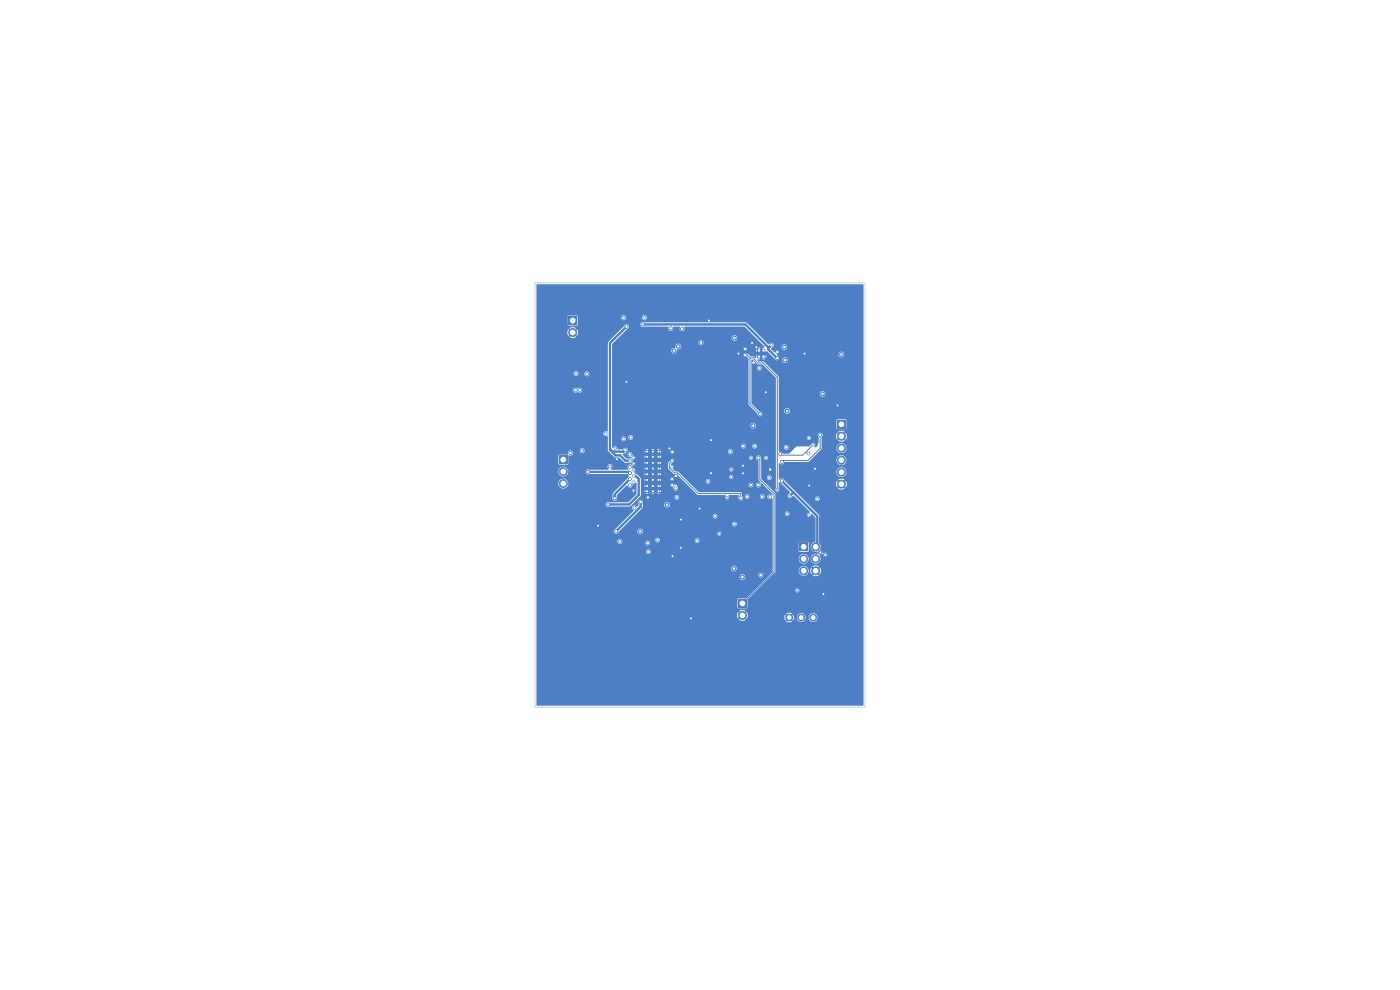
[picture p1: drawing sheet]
<svg xmlns="http://www.w3.org/2000/svg" width="297mm" height="210mm" viewBox="0 0 297 210" stroke-linecap="round" stroke-linejoin="round" font-family="sans-serif">
<path d="M169.6 115.2h1.8v1.7h-1.8z" fill="#4d7fc4"/>
<g fill="#4d7fc4" stroke="#4d7fc4" stroke-width=".21">
<circle cx="173" cy="116" r=".85"/>
<circle cx="170.5" cy="118.5" r=".85"/>
<circle cx="173" cy="118.5" r=".85"/>
<circle cx="170.5" cy="121.1" r=".85"/>
<circle cx="173" cy="121.1" r=".85"/>
<circle cx="137.3" cy="95.8" r=".25"/>
<circle cx="137.3" cy="96.9" r=".25"/>
<circle cx="137.3" cy="98.2" r=".25"/>
<circle cx="137.3" cy="99.4" r=".25"/>
<circle cx="137.3" cy="100.6" r=".25"/>
<circle cx="137.3" cy="101.8" r=".25"/>
<circle cx="137.3" cy="103.1" r=".25"/>
<circle cx="137.3" cy="104.2" r=".25"/>
<circle cx="138.5" cy="95.8" r=".25"/>
<circle cx="138.5" cy="96.9" r=".25"/>
<circle cx="138.5" cy="98.2" r=".25"/>
<circle cx="138.5" cy="99.4" r=".25"/>
</g>
<path d="M137 95.6h2.9v8.9h-2.9z" fill="#4d7fc4"/>
<g fill="#4d7fc4" stroke="#4d7fc4" stroke-width=".21">
<circle cx="138.5" cy="100.6" r=".25"/>
<circle cx="138.5" cy="101.8" r=".25"/>
<circle cx="138.5" cy="103.1" r=".25"/>
<circle cx="138.5" cy="104.2" r=".25"/>
<circle cx="139.7" cy="95.8" r=".25"/>
<circle cx="139.7" cy="96.9" r=".25"/>
<circle cx="139.7" cy="98.2" r=".25"/>
<circle cx="139.7" cy="99.4" r=".25"/>
<circle cx="139.7" cy="100.6" r=".25"/>
<circle cx="139.7" cy="101.8" r=".25"/>
<circle cx="139.7" cy="103.1" r=".25"/>
<circle cx="139.7" cy="104.2" r=".25"/>
</g>
<path d="M177.6 89.2h1.7v1.7h-1.7z" fill="#4d7fc4"/>
<g fill="#4d7fc4" stroke="#4d7fc4" stroke-width=".21">
<circle cx="178.5" cy="92.5" r=".85"/>
<circle cx="178.5" cy="95.1" r=".85"/>
<circle cx="178.5" cy="97.6" r=".85"/>
<circle cx="178.5" cy="100.2" r=".85"/>
<circle cx="178.5" cy="102.7" r=".85"/>
</g>
<path d="M120.6 67.2h1.8v1.7h-1.8z" fill="#4d7fc4"/>
<g fill="#4d7fc4" stroke="#4d7fc4" stroke-width=".21">
<circle cx="121.5" cy="70.5" r=".85"/>
<circle cx="161" cy="74.4" r=".3"/>
<circle cx="161" cy="75.6" r=".3"/>
</g>
<path d="M160.7 74.1h1.6v1.8h-1.6z" fill="#4d7fc4"/>
<g fill="#4d7fc4" stroke="#4d7fc4" stroke-width=".21">
<circle cx="162" cy="74.4" r=".3"/>
<circle cx="162" cy="75.6" r=".3"/>
</g>
<path d="M156.6 127.2h1.7v1.7h-1.7z" fill="#4d7fc4"/>
<g fill="#4d7fc4" stroke="#4d7fc4" stroke-width=".21">
<circle cx="157.5" cy="130.5" r=".85"/>
<circle cx="172.5" cy="131" r=".72"/>
<circle cx="170" cy="131" r=".72"/>
<circle cx="167.4" cy="131" r=".72"/>
</g>
<path d="M118.6 96.7h1.8v1.7h-1.8z" fill="#4d7fc4"/>
<g fill="#4d7fc4" stroke="#4d7fc4" stroke-width=".21">
<circle cx="119.5" cy="100" r=".85"/>
<circle cx="119.5" cy="102.6" r=".85"/>
<circle cx="132.6" cy="95.5" r=".3"/>
<circle cx="144.7" cy="69.8" r=".32"/>
<circle cx="134.4" cy="102.3" r=".3"/>
<circle cx="122.2" cy="79.2" r=".32"/>
<circle cx="129.4" cy="98.9" r=".33"/>
<circle cx="123" cy="82.8" r=".33"/>
<circle cx="123.5" cy="95.6" r=".32"/>
<circle cx="142.3" cy="69.7" r=".32"/>
<circle cx="132.9" cy="69.3" r=".32"/>
<circle cx="136.3" cy="68.8" r=".33"/>
<circle cx="148.7" cy="72.7" r=".32"/>
<circle cx="122.1" cy="82.8" r=".33"/>
<circle cx="164.9" cy="76" r=".3"/>
<circle cx="163.6" cy="73.2" r=".3"/>
<circle cx="133.6" cy="97.7" r=".3"/>
<circle cx="124.5" cy="79.3" r=".32"/>
<circle cx="144.4" cy="116.2" r=".23"/>
<circle cx="162.5" cy="83.2" r=".23"/>
<circle cx="143.4" cy="101" r=".3"/>
<circle cx="177.7" cy="86" r=".22"/>
<circle cx="146.6" cy="131.2" r=".22"/>
<circle cx="160.4" cy="73.6" r=".22"/>
<circle cx="150.8" cy="100.4" r=".22"/>
<circle cx="163.4" cy="99.6" r=".3"/>
<circle cx="170.7" cy="75" r=".22"/>
<circle cx="142" cy="95.1" r=".22"/>
<circle cx="144.5" cy="110.2" r=".23"/>
<circle cx="172.9" cy="99.4" r=".22"/>
<circle cx="174.7" cy="126" r=".23"/>
<circle cx="137.4" cy="105.5" r=".3"/>
<circle cx="171.7" cy="103" r=".23"/>
<circle cx="156.7" cy="75" r=".22"/>
<circle cx="150.8" cy="93.4" r=".22"/>
<circle cx="142.7" cy="118" r=".23"/>
<circle cx="159.5" cy="72.7" r=".23"/>
<circle cx="126.9" cy="111.5" r=".22"/>
<circle cx="148.4" cy="107.9" r=".22"/>
<circle cx="132.9" cy="81" r=".22"/>
<circle cx="159.8" cy="76.9" r=".3"/>
<circle cx="130.9" cy="97.4" r=".22"/>
<circle cx="157.6" cy="100.4" r=".22"/>
<circle cx="150.4" cy="68" r=".22"/>
<circle cx="157.6" cy="98.8" r=".22"/>
<circle cx="167" cy="109" r=".3"/>
<circle cx="163.3" cy="105.4" r=".3"/>
<circle cx="155.7" cy="120.6" r=".4"/>
<circle cx="174.5" cy="83.5" r=".4"/>
<circle cx="155.8" cy="71.7" r=".4"/>
<circle cx="165.9" cy="102" r=".3"/>
<circle cx="155.1" cy="99.6" r=".22"/>
<circle cx="167.5" cy="105.2" r=".22"/>
<circle cx="167" cy="87.2" r=".4"/>
<circle cx="159.8" cy="90.3" r=".4"/>
<circle cx="166.5" cy="76.4" r=".4"/>
<circle cx="143.4" cy="103.6" r=".3"/>
<circle cx="158.1" cy="74" r=".3"/>
<circle cx="166.4" cy="73.6" r=".4"/>
<circle cx="171.6" cy="92.9" r=".23"/>
<circle cx="157.5" cy="122.4" r=".4"/>
<circle cx="171.6" cy="109.2" r=".23"/>
<circle cx="175.1" cy="117.7" r=".4"/>
<circle cx="155.1" cy="101.2" r=".22"/>
<circle cx="152.6" cy="113.2" r=".23"/>
<circle cx="143.9" cy="73.5" r=".4"/>
<circle cx="143" cy="74.4" r=".4"/>
<circle cx="154.3" cy="105.5" r=".22"/>
<circle cx="178.5" cy="75.2" r=".4"/>
<circle cx="174" cy="117.2" r=".4"/>
<circle cx="163.2" cy="101.3" r=".3"/>
<circle cx="161.2" cy="87.8" r=".3"/>
<circle cx="158.1" cy="75.3" r=".3"/>
<circle cx="164.9" cy="103.9" r=".22"/>
<circle cx="160.1" cy="94.6" r=".3"/>
<circle cx="137.5" cy="117.1" r=".3"/>
<circle cx="133.6" cy="102.9" r=".3"/>
<circle cx="137.4" cy="115.2" r=".3"/>
<circle cx="139.5" cy="114.6" r=".3"/>
<circle cx="128.5" cy="92" r=".3"/>
<circle cx="133.8" cy="92.8" r=".3"/>
<circle cx="132.3" cy="93.1" r=".3"/>
<circle cx="133.6" cy="96.4" r=".3"/>
<circle cx="134.4" cy="97.1" r=".3"/>
<circle cx="130.5" cy="95.1" r=".22"/>
<circle cx="134.4" cy="98.4" r=".22"/>
<circle cx="121" cy="96.1" r=".33"/>
<circle cx="133.6" cy="99" r=".3"/>
<circle cx="130.4" cy="105.7" r=".33"/>
<circle cx="135.9" cy="106.5" r=".27"/>
<circle cx="130.7" cy="112.7" r=".33"/>
<circle cx="131.5" cy="114.9" r=".32"/>
<circle cx="134.4" cy="99.7" r=".22"/>
<circle cx="133.6" cy="101.6" r=".3"/>
<circle cx="124.8" cy="100.1" r=".33"/>
<circle cx="133.6" cy="100.3" r=".3"/>
<circle cx="134.4" cy="101" r=".22"/>
<circle cx="129" cy="107" r=".33"/>
<circle cx="134.6" cy="107.7" r=".3"/>
<circle cx="134.4" cy="104.1" r=".23"/>
<circle cx="135.8" cy="112.7" r=".4"/>
<circle cx="141.5" cy="107.1" r=".4"/>
<circle cx="143.6" cy="105.5" r=".3"/>
<circle cx="160.9" cy="102.9" r=".3"/>
<circle cx="142.6" cy="102.9" r=".3"/>
<circle cx="161.7" cy="105.4" r=".3"/>
<circle cx="155.8" cy="111.2" r=".3"/>
<circle cx="142.6" cy="101.6" r=".3"/>
<circle cx="147.9" cy="114.7" r=".3"/>
<circle cx="157.7" cy="94.6" r=".3"/>
<circle cx="142.6" cy="99" r=".23"/>
<circle cx="158.5" cy="105.4" r=".3"/>
<circle cx="150.2" cy="102.1" r=".3"/>
<circle cx="159.3" cy="102.9" r=".3"/>
<circle cx="142.6" cy="97.7" r=".3"/>
<circle cx="157.2" cy="105.7" r=".3"/>
<circle cx="154.9" cy="95.8" r=".3"/>
<circle cx="142.6" cy="95.9" r=".3"/>
<circle cx="174" cy="92.3" r=".3"/>
<circle cx="165.9" cy="98" r=".3"/>
<circle cx="172.5" cy="94.4" r=".22"/>
<circle cx="165.5" cy="96.4" r=".3"/>
<circle cx="166.8" cy="94.9" r=".3"/>
<circle cx="173.4" cy="105.8" r=".3"/>
<circle cx="171.5" cy="96.2" r=".3"/>
<circle cx="161.4" cy="122" r=".3"/>
<circle cx="160.9" cy="97.1" r=".3"/>
<circle cx="132.3" cy="67.4" r=".32"/>
<circle cx="136.7" cy="67.4" r=".33"/>
<circle cx="161.1" cy="78.1" r=".3"/>
<circle cx="164.9" cy="74.7" r=".3"/>
<circle cx="162.5" cy="97.1" r=".23"/>
<circle cx="169.2" cy="125.2" r=".23"/>
<circle cx="159.3" cy="97.1" r=".22"/>
<circle cx="151.7" cy="109.5" r=".3"/>
</g>
<g fill="none" stroke="#4d7fc4" stroke-width=".5">
<path d="M132.9 69.3l-3.5 3.5v22.6M136.3 68.8h21.8l4.9 4.9M163 73.7v.4l1.8 1.9M163.6 73.2l-.6 .5M129.4 95.4l.5 .4h2.5l.2-.3M129.4 95.4l1.2 1.2h1l1.1 1.1h.9M124.8 100.1h8.6l.2 .2M133.6 101.6l-3.2 3.3v.8M134.4 101h.5l.6 .6v3.4l-2 2h-4.5M135.9 106.5v1l-5.2 5.2M140.9 104.8l1.8 1.8v1.8l1.7 1.8M165.9 102l7.5 7.5v6.2"/>
<path d="M168.3 104.5l-.7 .7"/>
</g>
<path d="M158.1 75.3h.4l.6 .6M159.1 75.9h.6l1.1 1.1h1.1l3 3v23.9M159.1 75.9v9.8l2.1 2.1M137.3 95.8v1.8l1.8 1.8v1.8l1.8 1.8v1.8M142.6 97.7l-.6 .6v1l1.1 1h.6l4.4 4.4h8.9v1.1l.1-.1M160.9 97.1l.3 .3v4.3l3 3v16.6l-6.7 6.7M172.5 94.4l-2.2 2.2h-4.6l-.2-.2M174 92.3v2.8l-2.6 2.6h-5.3l-.2 .3M173.4 115.7l-.4 .3" fill="none" stroke="#4d7fc4" stroke-width=".21"/>
<path d="M113.8 60.4l69.3-.1 .1 .1v89.2h-69.4v-19.2h42.5l.3 .8 .5-.4 .2 .2-.5 .5 .6 .2 .8-.2-.5-.5 .2-.2 .5 .4 .2-.3h7.8l.2 .7 .4-.4 .3 .2-.5 .4 .5 .2 .7-.2-.4-.4 .2-.2 .4 .4 .2-.7h.6v.2a.92 .92 0 0 0 1.1 .8 .92 .92 0 0 0 .8-1h.7v.2a.92 .92 0 0 0 1.4 .7 .92 .92 0 0 0 0-1.6 .92 .92 0 0 0-1.4 .7h-.7a.92 .92 0 0 0-.9-.8 .92 .92 0 0 0-1 .8h-.6l-.2-.5-.4 .4-.2-.2 .4-.4-.5-.2-.7 .2 .5 .4-.3 .2-.4-.4-.2 .5h-7.8v-.6l-.2-.5-.5 .5-.2-.2 .5-.5h-.1a1.14 1.14 0 0 0-1.3 0l.5 .5-.2 .2-.5-.5-.3 .6h-42.5v-3.3h42.6l.1 1.9 1.9 .1 .2-.2v-1.7l2-2h8.1v.1a.43 .43 0 0 0 .7 .3 .43 .43 0 0 0 0-.7 .43 .43 0 0 0-.7 .3h-8.1l3.8-3.7 .1-.5h4.9a1.06 1.06 0 0 0 1.1 1.1 1.06 1.06 0 0 0 1.1-1.1h.3l.2 .8 .5-.5 .2 .2-.5 .5 .1 .1a1.14 1.14 0 0 0 1.3-.1l-.4-.5 .2-.2 .5 .5v-.1a1.15 1.15 0 0 0 0-1.3l-.5 .4-.2-.2 .4-.4-.1-.1a1.14 1.14 0 0 0-1.3 .1l.5 .4-.2 .2-.5-.4-.2 .6h-.3a1.05 1.05 0 0 0-1.1-1 1.05 1.05 0 0 0-1.1 1h-4.9v-2.6h4.9v.2a1.06 1.06 0 0 0 1.7 .8 1.06 1.06 0 0 0 0-1.8 1.06 1.06 0 0 0-1.7 .8h-4.9v-3.3h4.9l.1 1.9 1.9 .1 .1-.2 .1-1.8-.2-.1-1.8-.1-.2 .2h-4.9v-6.2h2a.5 .5 0 0 0 .7 .6 .5 .5 0 0 0 .2-.8 .5 .5 0 0 0-.9 .1v.1h-2v-4.3l-3-3v-.3h1.2a.51 .51 0 0 0 .6 .5 .51 .51 0 0 0 .3-.8 .51 .51 0 0 0-.9 .2l-1.2 .1-.1-4.2h.7v.1a.43 .43 0 0 0 .6 .3 .43 .43 0 0 0 0-.8 .43 .43 0 0 0-.6 .4l-.7-.1a.53 .53 0 0 0-.6-.3 .53 .53 0 0 0-.4 .5 .53 .53 0 0 0 .5 .5v4.1l.5 .5-.2 .2a.52 .52 0 0 0-.8 .4 .52 .52 0 0 0 .7 .5 .52 .52 0 0 0 .2-.8l.3-.1 2.3 2.3a.17 .17 0 0 1 0 .2 .17 .17 0 0 1-.3 0 .53 .53 0 0 0-.7 .2 .53 .53 0 0 0 .2 .7 .53 .53 0 0 0 .7-.2l.1 .1v15.5l-5.6 5.6h-1.7l-.2 .2h-42.6v-4.8h43.1v.2a.6 .6 0 0 0 .9 .4 .6 .6 0 0 0 .1-1h3v.2a.5 .5 0 0 0 .8 .3 .5 .5 0 0 0 0-.8 .5 .5 0 0 0-.8 .3h-3a.61 .61 0 0 0-1 .4h-43.1v-1.8h41.3v.2a.61 .61 0 0 0 .9 .4 .61 .61 0 0 0 0-1 .61 .61 0 0 0-.9 .4h-41.3v-3.5h23.2v.1a.5 .5 0 0 0 .8 .4 .5 .5 0 0 0 0-.9 .5 .5 0 0 0-.8 .4h-23.2v-2.2h17.2v.1a.53 .53 0 0 0 .4 .5 .53 .53 0 0 0 .5-.3h5v.2a.5 .5 0 0 0 .8 .3 .5 .5 0 0 0 0-.8 .5 .5 0 0 0-.8 .3h-5v-.6h7.1v.3a.5 .5 0 0 0 .6 .3 .5 .5 0 0 0 .4-.5h7.4v.2a.5 .5 0 0 0 .8 .3 .5 .5 0 0 0 0-.8 .5 .5 0 0 0-.8 .3h-7.4l-.2-.4a.5 .5 0 0 0-.8 .3h-7.1a.53 .53 0 0 0-.5-.2 .53 .53 0 0 0-.4 .5h-17.2v-2.2h16.4v.2a.54 .54 0 0 0 .5 .4 .54 .54 0 0 0 .5-.4l.2-.2h3.8a.6 .6 0 0 0 .4 .7 .6 .6 0 0 0 .7-.2h15.9v.2a.43 .43 0 0 0 .6 .3 .43 .43 0 0 0 0-.8 .43 .43 0 0 0-.6 .3h-15.9a.61 .61 0 0 0-.2-.9 .61 .61 0 0 0-.9 .4h-3.8l1.5-1.5h22.4v.2a.5 .5 0 0 0 .8 .3 .5 .5 0 0 0 0-.8 .5 .5 0 0 0-.8 .3h-22.4l1.7-1.7h16.6v.2a.5 .5 0 0 0 .8 .3 .5 .5 0 0 0 0-.8 .5 .5 0 0 0-.8 .3h-16.6l1.7-1.6 .1-.8h4.5v.2a.61 .61 0 0 0 .9 .4 .61 .61 0 0 0 0-1 .61 .61 0 0 0-.9 .4h-4.5v-.3a.48 .48 0 0 0-.5-.7 .48 .48 0 0 0-.5 .7v.6l-.3 .2a.55 .55 0 0 0-.9-.1 .55 .55 0 0 0 .2 .9l-4.2 4.3h-16.4v-10.1h4.6a1.06 1.06 0 0 0 1.5 1.1 1.06 1.06 0 0 0 .3-1.8 1.06 1.06 0 0 0-1.7 .5l-.1 .2h-4.6v-2.6h4.6a1.05 1.05 0 0 0 1.1 1.2 1.05 1.05 0 0 0 1.1-1.1h3.7v.2a.55 .55 0 0 0 .8 .4h8.1a.6 .6 0 0 1 0 .8l-3.2 3.2-.1 .9a.53 .53 0 0 0 .6 .7 .53 .53 0 0 0 .4-.8v-.4l1-1 2.2 .1a.35 .35 0 0 0 .5 .3 .35 .35 0 0 0 0-.6 .35 .35 0 0 0-.5 .2h-2.2l1.1-1a.59 .59 0 0 0 .7 .4 .59 .59 0 0 0 .5-.7l.8-.3v2.4l-1.6 1.7h-4.1a.54 .54 0 0 0-.8 .5 .54 .54 0 0 0 .8 .5l4.4-.1 2-2h7.4a.51 .51 0 0 0 .6 .6 .51 .51 0 0 0 .3-.8 .51 .51 0 0 0-.9 .2h-7.4l.2-.2 .1-.5h4l-.3-.3-.3 .3h-.6l-.3-.3-.3 .3h-.6l-.3-.3-.3 .3h-1v-.6h.8v.4l.3-.3 .2 .1 .2-.1 .5 .3 .3-.3 .2 .1 .2-.1 .5 .3 .3-.3 .2 .1 .2-.1 .3 .3v-.2v-.4l-.3 .3-.9-.3-.3 .3-.9-.3-.3 .3h-.4l-.3-.3v.2h-.8v-.4h1l.3 .3 .3-.3h.6l.3 .3 .3-.3h.6l.3 .3 .3-.3-.3-.4-.3 .4h-.6l-.3-.4-.3 .4h-.6l-.3-.4-.3 .4h-1v-.7h.8v.4l.3-.3 .2 .1 .2-.1 .3 .3h.2l.3-.3 .2 .1 .2-.1 .3 .3h.2l.3-.3 .2 .1 .2-.1 .3 .3v-.5h2l.2 .3 .4 .1 .1 .2a.51 .51 0 0 0 .7 .5 .51 .51 0 0 0 .1-.8l-.1-.3-.4-.1a.6 .6 0 0 0-1 .1l-2-.1-.4 .3-.8-.3-.4 .3-.8-.3-.4 .3h-.3l-.3-.3v.2h-.8v-.7h1l.2 .1-.1 .3 .2 .2 .3-.3-.2-.1 .2-.2h.7l.1 .2-.2 .1 .3 .3 .3-.3-.2-.1 .2-.2h.7l.1 .2-.2 .1 .3 .3 .3-.3-.2-.1 .2-.2-.3-.3-.3 .3h-.6l-.3-.3-.3 .3h-.6l-.3-.3-.3 .3h-1v-.6h.8v.4l.3-.3 .2 .1 .2-.1 .3 .3h.2l.3-.3 .2 .1 .2-.1 .3 .3h.2l.3-.3 .2 .1 .2-.1 .3 .3v-.5h2a.41 .41 0 0 0 .5 .4 .41 .41 0 0 0 .2-.6 .41 .41 0 0 0-.7 .1h-2l-.3 .3-.9-.3-.3 .3-.9-.3-.3 .3h-.4l-.3-.3v.2h-.8l-.1-.4h1.1l.3 .3 .3-.3h.6l.3 .3 .3-.3h.6l.3 .3 .3-.3v-.2l-.3-.3-.3 .3v.2h-.6v-.2l-.3-.3-.3 .3v.2h-.6v-.2l-.3-.3-.3 .3v.2h-1.1l-1-.8h1.9v.4l.3-.3 .2 .1 .2-.1 .3 .3h.2l.3-.3 .2 .1 .2-.1 .3 .3h.2l.3-.3 .2 .1 .2-.1 .3 .3v-.5l-.3 .2-.9-.3-.3 .3-.9-.3-.3 .3h-.4l-.3-.3v.2h-1.9l-.4-.4h2.5l.3 .3 .3-.3h.6l.3 .3 .3-.3h.6l.3 .3 .3-.3v-.2l-.3-.3-.3 .3v.2h-.6v-.2l-.3-.3-.3 .3v.2h-.6v-.2l-.3-.3-.3 .3v.2h-2.5l.3-.5-.3-.3h2.3v.4l.3-.3 .2 .1 .2-.1 .3 .3h.2l.3-.3 .2 .1 .2-.1 .3 .3h.2l.4-.3 .1 .1 .2-.1 .3 .3v-.6l-.3 .3-.9-.3-.3 .3-.9-.3-.3 .3h-.4l-.3-.3v.2h-2.6l-.1-.4h2.9l.3 .3 .3-.3h.6l.3 .3 .3-.3h.6l.3 .3 .3-.3v-.2l-.3-.3-.3 .3v.2h-.6v-.2l-.3-.3-.3 .3v.2h-.6v-.2l-.3-.3-.3 .3v.2h-2.9l.1-.2a.38 .38 0 0 0 .5-.1 .38 .38 0 0 0 0-.5h2.1v.4l.3-.3 .2 .1 .2-.1 .3 .3h.2l.3-.3 .2 .1 .2-.1 .3 .3h.2l.3-.3 .2 .1 .2-.1 .3 .3v-.2h1.5l.1 1.2 1.1 1 .7 .1 4.4 4.4 6 .1a.46 .46 0 0 0 0 .7 .46 .46 0 0 0 .7-.2l-.1-.5 .1-.1h1.9l.1 .4a.5 .5 0 0 0 .2 .7 .5 .5 0 0 0 .6-.1 .5 .5 0 0 0 0-.7h.5v.3a.5 .5 0 0 0 .6 .3 .5 .5 0 0 0 .4-.6h2.2v.1a.5 .5 0 0 0 .8 .4 .5 .5 0 0 0 0-.9 .5 .5 0 0 0-.8 .4h-2.2v-.1a.5 .5 0 0 0-.6-.3 .5 .5 0 0 0-.4 .4l-.6-.1-.1-.6-.2-.2h-8.8l-1.7-1.6h12.2a.5 .5 0 0 0 .6 .6 .5 .5 0 0 0 .3-.8 .5 .5 0 0 0-.9 .1l-12.2 .1-.7-.8h3.8a.51 .51 0 0 0 .6 .6 .51 .51 0 0 0 .3-.8 .51 .51 0 0 0-.9 .1l-3.8 .1-.9-.9h9.7a.43 .43 0 0 0 .6 .5 .43 .43 0 0 0 .1-.7 .43 .43 0 0 0-.7 .2h-9.7l-1.1-1-.7-.1-.4-.5h11.9v.2a.43 .43 0 0 0 .7 .3 .43 .43 0 0 0 0-.8 .43 .43 0 0 0-.7 .3h-11.9l-.1-.1a.42 .42 0 0 0 .2-.6 .42 .42 0 0 0-.6-.2v-.1l.4-.4a.42 .42 0 0 0 .3-.4 .42 .42 0 0 0-.4-.4 .42 .42 0 0 0-.4 .4l-.5 .6h-1.5v-.4l-.3 .3-.9-.3-.3 .3-.9-.3-.4 .3h-.3l-.3-.3v.2h-2.1l-.5-.1-.1-.1 .1-.4 .4-.1h2.4l.2 .1-.2 .2 .3 .3 .3-.3-.2-.1 .2-.2h.7l.1 .2-.2 .1 .3 .3 .3-.3-.2-.1 .2-.2h.7l.1 .2-.2 .1 .3 .3 .3-.3-.2-.1 .2-.2-.3-.3-.3 .3h-.6l-.3-.3-.3 .3h-.6l-.3-.3-.3 .3h-2.4l.2-.3-.1-.3h2.1v.4l.3-.3 .2 .1 .2-.1 .3 .3h.2l.3-.3 .2 .1 .2-.1 .3 .3h.2l.3-.3 .2 .1 .2-.1 .3 .3v-.1h18.7v.1a.43 .43 0 0 0 .6 .3 .43 .43 0 0 0 0-.8 .43 .43 0 0 0-.6 .4h-18.7v-.5l-.3 .3-.9-.3-.3 .3-.9-.3-.4 .3h-.3l-.3-.3v.2h-2.1l-.6-.2v-.2h2.9l.3 .3 .3-.3h.6l.3 .3 .3-.3h.6l.3 .3 .3-.3-.3-.4-.3 .4h-.6l-.3-.4-.3 .4h-.6l-.3-.4-.3 .4h-2.9a.53 .53 0 0 0-.7-.4 .53 .53 0 0 0-.2 .8 .53 .53 0 0 0 .7 .1 .23 .23 0 0 1 0 .4 .23 .23 0 0 1-.3-.1l-.2 .1a1.45 1.45 0 0 1-1.3-1l.4-.1 .6-.5h3.7v.4l.3-.3 .2 .1 .2-.1 .3 .3h.2l.3-.3 .2 .1 .2-.1 .3 .3h.2l.3-.3 .2 .1 .2-.1 .3 .3v-.3h2l.1 .3a.4 .4 0 0 0 .5 .1 .4 .4 0 0 0 .2-.5h11.4v.2a.5 .5 0 0 0 .8 .3 .5 .5 0 0 0 0-.8 .5 .5 0 0 0-.8 .3h-11.4l-.3-.2h-.3l-.2 .3h-2v-.3l-.3 .3-.9-.3-.3 .3-.9-.3-.3 .3h-.4l-.3-.3v.2h-3.7v-.4h3.9l.3 .3 .3-.3h.6l.3 .3 .3-.3h.6l.3 .3 .3-.3h-6.9v-.1a.59 .59 0 0 0-1 .1h-1.1a.53 .53 0 0 0-.3-.6 .53 .53 0 0 0-.7 .3l-.1-.1v-.3h27.3a.5 .5 0 0 0 .5 .5 .5 .5 0 0 0 .5-.5h1.4v.1a.5 .5 0 0 0 .8 .4 .5 .5 0 0 0 0-.9 .5 .5 0 0 0-.8 .4h-1.4l-.1-.3a.5 .5 0 0 0-.5-.2 .5 .5 0 0 0-.4 .5h-27.3v-1.6h1.9v.2a.5 .5 0 0 0 .7 .4 .5 .5 0 0 0 .1-.9h.7v.2a.5 .5 0 0 0 .8 .3 .5 .5 0 0 0 0-.8 .5 .5 0 0 0-.8 .3h-.7a.5 .5 0 0 0-.8 .3h-1.9v-2.8h29.3v.2a.61 .61 0 0 0 .9 .4 .61 .61 0 0 0 0-1 .61 .61 0 0 0-.9 .4h-29.3v-14.9h27.8l.2 .3 .5 .1 .4 .4v9.7l1.9 2a.52 .52 0 0 0 .6 .5 .52 .52 0 0 0 .4-.6 .52 .52 0 0 0-.6-.4l-1.7-1.8v-7.5h1.2v.2a.5 .5 0 0 0 .8 .3 .5 .5 0 0 0 0-.8 .5 .5 0 0 0-.8 .3h-1.2l.1-1.7 1.2 1h1.1l2.8 2.8v23.5a.43 .43 0 0 0 0 .6 .43 .43 0 0 0 .6 0 .43 .43 0 0 0 0-.6v-1.2l.1-.1 2.3 2v.3l-.5 .4a.45 .45 0 0 0 .2 .6 .45 .45 0 0 0 .5 0l.4-.4h.2l3.3 3.3v.2a.48 .48 0 0 0-.5 .5 .48 .48 0 0 0 .5 .5 .48 .48 0 0 0 .4-.7l.9 .8v5.1a1.12 1.12 0 0 0-1 1.3 1.12 1.12 0 0 0 1.5 .9v.4a1.08 1.08 0 0 0-1.5 .6 1.08 1.08 0 0 0 .9 1.4 1.08 1.08 0 0 0 1.2-1.1l-.2-.5a.42 .42 0 0 1 .5-.3 .42 .42 0 0 1 .3 .4 .52 .52 0 0 0 .8 0 .52 .52 0 0 0-.1-.8 .52 .52 0 0 0-.8 .2l-.2-.5-.4-.4a1.24 1.24 0 0 0-.3-1.4l.1-5.8-3.6-3.6h2.7v.2a.5 .5 0 0 0 .8 .3 .5 .5 0 0 0 0-.8 .5 .5 0 0 0-.8 .3h-2.7l-3.1-3.1h10.2l.3 .8 .5-.5 .2 .2-.5 .5 .1 .1a1.15 1.15 0 0 0 1.3-.1l-.5-.5 .2-.2 .5 .5 .1-.1a1.14 1.14 0 0 0-.1-1.3l-.5 .5-.2-.2 .5-.5-.1-.1a1.14 1.14 0 0 0-1.3 .1l.5 .5-.2 .2-.5-.5-.3 .6h-10.2l-.8-.8a.58 .58 0 0 0-1-.1l-.1-.1v-1.5h12.2v.2a1.05 1.05 0 0 0 1.7 .8 1.05 1.05 0 0 0 0-1.8 1.05 1.05 0 0 0-1.7 .8h-12.2l.1-1.8a.73 .73 0 0 0 1.2-.3h4.9l.6-.5h5.4a1.06 1.06 0 0 0 1.5 1.1 1.06 1.06 0 0 0 .3-1.8 1.06 1.06 0 0 0-1.7 .5l-.1 .2h-5.4l2.2-2.2 .1-.3h3.1v.2a1.06 1.06 0 0 0 1.7 .8 1.06 1.06 0 0 0 0-1.8 1.06 1.06 0 0 0-1.7 .8h-3.1v-2.2l.2-.4h2.8l.3 .8 .5-.4 .2 .2-.5 .5a1.14 1.14 0 0 0 1.4 0l-.5-.5 .2-.2 .5 .4 .1-.1a1.14 1.14 0 0 0-.1-1.3l-.5 .5-.2-.2 .5-.5h-.1a1.14 1.14 0 0 0-1.3 0l.5 .5-.2 .2-.5-.5-.3 .6h-2.8a.51 .51 0 0 0-.7-.5 .51 .51 0 0 0-.1 .9v1.1l-.2 .1-.1 .5-.4 .4-.2-.2a.45 .45 0 0 0-.2-.8 .45 .45 0 0 0-.6 .5l-.3 .3h-2.7l-1.7 1.5h-1.2l-.4-.3-.5-.1v-1h1.1a.51 .51 0 0 0 .6 .6 .51 .51 0 0 0 .3-.8 .51 .51 0 0 0-.9 .1l-1.1 .1v-2h6a.43 .43 0 0 0 .5 .5 .43 .43 0 0 0 .2-.7 .43 .43 0 0 0-.7 .1v.1h-6v-3.7h12.2l.1 1.9 1.9 .1 .2-.2-.1-1.8-.1-.2h-1.8l-.2 .2h-12.2v-2h1.2v.2a.61 .61 0 0 0 .9 .4 .61 .61 0 0 0 0-1 .61 .61 0 0 0-.9 .4h-1.2v-3.6h8.7v.1a.61 .61 0 0 0 .9 .5 .61 .61 0 0 0 0-1.1 .61 .61 0 0 0-.9 .5h-8.7l-.1-3.7-3-3-1.1-.1-.3-.3 .1-.2h1.4l-.2-.3-.3 .3h-.4l-.4-.4 .3-.2 .3 .3 .2-.3 .3 .2 .2-.2 .3 .3v-.6l-.3 .3-.2-.1-.3 .1-.2-.2-.3 .2-.3-.1v.2l-.4-.4-.1 .6-.1 .1-.5-.4h-.6l-.5-.5-.4-.1a.41 .41 0 0 0-.6 .3h-27.8v-1h12.5v.2a.6 .6 0 0 0 1 .4h17.3v.2l.3 .3 .3-.3v-.2h.4v.2l.3 .3 .3-.3v-.2l-.3-.3-.3 .3h-.4l-.3-.3-.3 .3h-17.3l.2-.8 .7-.1h13.4l.1 .3 .2 .1 .4-.1h2l.1 .4 .3-.4 .2 .2 .2-.1 .3 .2 .3-.2-.3-.3-.3 .3-.2-.2-.2 .1-.3-.2-.1 .2h-2l.1-.5h2.2l.3 .3 .3-.3h-2.8l-.2-.1a.4 .4 0 0 0-.6 .3h-13.4l.1-.1a.62 .62 0 0 0-.5-1 .62 .62 0 0 0-.6 .9l-.7 .1-.2 .4h-12.5v-1.3l.3-.4h18v.2a.53 .53 0 0 0 .8 .3 .53 .53 0 0 0 0-.8 .53 .53 0 0 0-.8 .3h-18l1-1h24v.2a.61 .61 0 0 0 .9 .4 .61 .61 0 0 0 0-1 .61 .61 0 0 0-.9 .4h-24l1.8-1.8a.54 .54 0 0 0 .3-.9 .54 .54 0 0 0-.9 .3l-3.5 3.5v18.7l-.1 .2a.54 .54 0 0 0-.8 .5 .54 .54 0 0 0 .9 .3l.1 3.3 1.3 1.3 1.1 .1 1.1 1 1.3 .1a.2 .2 0 0 1 .3 .2 .2 .2 0 0 1-.3 .2 .56 .56 0 0 0-.6 .2 .56 .56 0 0 0 .1 .7l-3.5 .1-.1-.2a.53 .53 0 0 0 .1-.8 .53 .53 0 0 0-.8 0 .53 .53 0 0 0 .1 .8l-.1 .2h-4a.53 .53 0 0 0-.7 .4l-3.7-.1a1.06 1.06 0 0 0-1.1-.9 1.06 1.06 0 0 0-1.1 .9h-4.6v-3.3h4.6l.1 1.9 1.9 .1 .2-.2v-1.7l.1-.1a.54 .54 0 0 0 .8-.4 .54 .54 0 0 0-.6-.6 .54 .54 0 0 0-.4 .7l-1.9 .1-.2 .2h-4.6v-1.1h9.2v.2a.53 .53 0 0 0 .8 .3 .53 .53 0 0 0 0-.8 .53 .53 0 0 0-.8 .3h-9.2v-12.8h7.8v.1a.6 .6 0 0 0 1 .3 .56 .56 0 0 0 .8 0 .56 .56 0 0 0-.1-.8 .56 .56 0 0 0-.8 .1 .55 .55 0 0 0-.5-.1 .55 .55 0 0 0-.4 .4h-7.8v-3.5h7.9a.53 .53 0 0 0 .5 .6 .53 .53 0 0 0 .5-.6h1.3v.2a.53 .53 0 0 0 .8 .3 .53 .53 0 0 0 0-.8 .53 .53 0 0 0-.8 .3h-1.3a.53 .53 0 0 0-.5-.5 .53 .53 0 0 0-.5 .5h-7.9v-8.8h6.6l.2 .8 .5-.4 .2 .2-.5 .5h.1a1.14 1.14 0 0 0 1.3 0l-.5-.5 .2-.2 .5 .4 .1-.1a1.14 1.14 0 0 0-.1-1.3l-.5 .5-.2-.2 .5-.5h-.1a1.14 1.14 0 0 0-1.3 0l.5 .5-.2 .2-.5-.5-.2 .6h-6.6v-3.3h6.6v1.8l.2 .2h1.8l.2-.3h13.2a.54 .54 0 0 0 .3 .5 .54 .54 0 0 0 .6 0h5l.1 .1a.57 .57 0 0 0 .6 .8 .57 .57 0 0 0 .4-.9h1.3l.2 .1a.56 .56 0 0 0 .1 .8 .56 .56 0 0 0 .8-.1 .56 .56 0 0 0 0-.8h12.7l4.3 4.2v.2l-.5 .1 .4 .4-.2 .1v.2l.2-.1v-.1l.4 .4 .3-.2 1.9 1.9 1.2-.1v.2a.61 .61 0 0 0 1 .4 .61 .61 0 0 0 0-1 .61 .61 0 0 0-1 .4h-.8l.2-.4-.5-.8h13.1a.61 .61 0 0 0 .8 .7 .61 .61 0 0 0 .2-1 .61 .61 0 0 0-1 .2v.1h-13a.43 .43 0 0 0 .4-.5 .43 .43 0 0 0-.5-.4 .43 .43 0 0 0-.4 .6l-.8-.7 .2-.4 .2-.1h1.8v.1a.61 .61 0 0 0 .9 .5 .61 .61 0 0 0 0-1.1 .61 .61 0 0 0-.9 .5l-1.7-.1a.55 .55 0 0 0-.3-.8 .55 .55 0 0 0-.7 .4l-4.9-4.7h-21.5a.55 .55 0 0 0-.9 .4h-13.2v-1.5h9.2v.2a.53 .53 0 0 0 .6 .4 .53 .53 0 0 0 .4-.6h3.4v.2a.53 .53 0 0 0 .8 .3 .53 .53 0 0 0 0-.8 .53 .53 0 0 0-.8 .3h-3.4v-.1a.53 .53 0 0 0-.6-.3 .53 .53 0 0 0-.4 .4h-9.2l-.2-.4h-1.8l-.2 .2h-6.6z" fill="#4d7fc4"/>
<path d="M113.5 60h70v90h-70z" fill="none" stroke="#d0d2cd" stroke-width=".21"/>
<g fill="#fff" stroke="#fff" stroke-width=".21">
<circle cx="132.7" cy="95.5" r=".15"/>
<circle cx="144.7" cy="69.8" r=".15"/>
<circle cx="134.4" cy="102.3" r=".15"/>
<circle cx="122.2" cy="79.2" r=".15"/>
<circle cx="129.4" cy="98.9" r=".15"/>
<circle cx="123" cy="82.8" r=".15"/>
<circle cx="123.5" cy="95.6" r=".15"/>
<circle cx="142.3" cy="69.6" r=".15"/>
<circle cx="132.9" cy="69.3" r=".15"/>
<circle cx="136.3" cy="68.8" r=".15"/>
<circle cx="148.7" cy="72.7" r=".15"/>
<circle cx="122.1" cy="82.8" r=".15"/>
<circle cx="164.9" cy="76" r=".15"/>
<circle cx="163.7" cy="73.2" r=".15"/>
<circle cx="133.6" cy="97.7" r=".15"/>
<circle cx="124.5" cy="79.3" r=".15"/>
<circle cx="144.4" cy="116.2" r=".1"/>
<circle cx="162.4" cy="83.2" r=".1"/>
<circle cx="143.4" cy="101" r=".15"/>
<circle cx="177.7" cy="86" r=".1"/>
<circle cx="146.6" cy="131.2" r=".1"/>
<circle cx="160.4" cy="73.6" r=".1"/>
<circle cx="150.8" cy="100.4" r=".1"/>
<circle cx="163.4" cy="99.6" r=".15"/>
<circle cx="170.7" cy="75" r=".1"/>
<circle cx="142" cy="95.1" r=".1"/>
<circle cx="144.4" cy="110.2" r=".1"/>
<circle cx="172.9" cy="99.4" r=".1"/>
<circle cx="174.7" cy="126" r=".1"/>
<circle cx="137.4" cy="105.5" r=".15"/>
<circle cx="171.7" cy="103" r=".1"/>
<circle cx="156.7" cy="75" r=".1"/>
<circle cx="150.8" cy="93.4" r=".1"/>
<circle cx="142.7" cy="118" r=".1"/>
<circle cx="159.5" cy="72.7" r=".1"/>
<circle cx="126.9" cy="111.5" r=".1"/>
<circle cx="148.4" cy="107.9" r=".1"/>
<circle cx="132.9" cy="81" r=".1"/>
<circle cx="159.8" cy="76.9" r=".15"/>
<circle cx="130.9" cy="97.4" r=".1"/>
<circle cx="157.6" cy="100.4" r=".1"/>
<circle cx="150.4" cy="68" r=".1"/>
<circle cx="157.6" cy="98.8" r=".1"/>
<circle cx="167" cy="109" r=".15"/>
<circle cx="163.3" cy="105.4" r=".15"/>
<circle cx="155.7" cy="120.6" r=".15"/>
<circle cx="174.5" cy="83.5" r=".15"/>
<circle cx="155.8" cy="71.7" r=".15"/>
<circle cx="165.9" cy="102" r=".15"/>
<circle cx="155.1" cy="99.6" r=".1"/>
<circle cx="167.6" cy="105.2" r=".1"/>
<circle cx="167" cy="87.2" r=".15"/>
<circle cx="159.8" cy="90.3" r=".15"/>
<circle cx="166.5" cy="76.4" r=".15"/>
<circle cx="143.4" cy="103.6" r=".15"/>
<circle cx="158.1" cy="74" r=".15"/>
<circle cx="166.4" cy="73.6" r=".15"/>
<circle cx="171.6" cy="92.9" r=".1"/>
<circle cx="157.5" cy="122.4" r=".15"/>
<circle cx="171.6" cy="109.2" r=".1"/>
<circle cx="175.1" cy="117.7" r=".15"/>
<circle cx="155.1" cy="101.2" r=".1"/>
<circle cx="152.6" cy="113.2" r=".1"/>
<circle cx="143.9" cy="73.5" r=".15"/>
<circle cx="143" cy="74.4" r=".15"/>
<circle cx="154.3" cy="105.5" r=".1"/>
<circle cx="178.5" cy="75.2" r=".15"/>
<circle cx="174" cy="117.2" r=".15"/>
<circle cx="163.2" cy="101.3" r=".15"/>
<circle cx="161.2" cy="87.8" r=".15"/>
<circle cx="158.1" cy="75.3" r=".15"/>
<circle cx="164.9" cy="103.9" r=".1"/>
<circle cx="160.1" cy="94.6" r=".15"/>
<circle cx="137.6" cy="117" r=".15"/>
<circle cx="133.6" cy="102.9" r=".15"/>
<circle cx="137.4" cy="115.2" r=".15"/>
<circle cx="139.5" cy="114.6" r=".15"/>
<circle cx="128.5" cy="92" r=".15"/>
<circle cx="133.8" cy="92.8" r=".15"/>
<circle cx="132.3" cy="93.1" r=".15"/>
<circle cx="133.6" cy="96.4" r=".15"/>
<circle cx="134.4" cy="97.1" r=".15"/>
<circle cx="130.5" cy="95.1" r=".1"/>
<circle cx="134.4" cy="98.4" r=".1"/>
<circle cx="121" cy="96.1" r=".15"/>
<circle cx="133.6" cy="99" r=".15"/>
<circle cx="130.4" cy="105.7" r=".15"/>
<circle cx="135.9" cy="106.5" r=".15"/>
<circle cx="130.7" cy="112.7" r=".15"/>
<circle cx="131.5" cy="114.9" r=".15"/>
<circle cx="134.4" cy="99.7" r=".1"/>
<circle cx="133.6" cy="101.6" r=".15"/>
<circle cx="124.8" cy="100.1" r=".15"/>
<circle cx="133.6" cy="100.3" r=".15"/>
<circle cx="134.4" cy="101" r=".1"/>
<circle cx="129" cy="107" r=".15"/>
<circle cx="134.6" cy="107.7" r=".15"/>
<circle cx="134.4" cy="104.1" r=".1"/>
<circle cx="135.8" cy="112.7" r=".15"/>
<circle cx="141.5" cy="107.1" r=".15"/>
<circle cx="143.6" cy="105.5" r=".15"/>
<circle cx="160.9" cy="102.9" r=".15"/>
<circle cx="142.6" cy="102.9" r=".15"/>
<circle cx="161.7" cy="105.4" r=".15"/>
<circle cx="155.8" cy="111.2" r=".15"/>
<circle cx="142.6" cy="101.6" r=".15"/>
<circle cx="147.9" cy="114.7" r=".15"/>
<circle cx="157.7" cy="94.6" r=".15"/>
<circle cx="142.6" cy="99" r=".1"/>
<circle cx="158.5" cy="105.4" r=".15"/>
<circle cx="150.2" cy="102.1" r=".15"/>
<circle cx="159.3" cy="102.9" r=".15"/>
<circle cx="142.6" cy="97.7" r=".15"/>
<circle cx="157.1" cy="105.6" r=".15"/>
<circle cx="154.9" cy="95.8" r=".15"/>
<circle cx="142.6" cy="95.9" r=".15"/>
<circle cx="174" cy="92.3" r=".15"/>
<circle cx="165.9" cy="98" r=".15"/>
<circle cx="172.5" cy="94.4" r=".1"/>
<circle cx="165.5" cy="96.4" r=".15"/>
<circle cx="166.8" cy="94.9" r=".15"/>
<circle cx="173.4" cy="105.8" r=".15"/>
<circle cx="171.5" cy="96.2" r=".15"/>
<circle cx="161.4" cy="122" r=".15"/>
<circle cx="160.9" cy="97.1" r=".15"/>
<circle cx="132.3" cy="67.4" r=".15"/>
<circle cx="136.7" cy="67.4" r=".15"/>
<circle cx="161.1" cy="78.1" r=".15"/>
<circle cx="164.9" cy="74.7" r=".15"/>
<circle cx="162.5" cy="97.1" r=".1"/>
<circle cx="169.1" cy="125.3" r=".1"/>
<circle cx="159.3" cy="97.1" r=".1"/>
<circle cx="151.7" cy="109.5" r=".15"/>
<circle cx="170.5" cy="116" r=".5"/>
<circle cx="173" cy="116" r=".5"/>
<circle cx="170.5" cy="118.5" r=".5"/>
<circle cx="173" cy="118.5" r=".5"/>
<circle cx="170.5" cy="121.1" r=".5"/>
<circle cx="173" cy="121.1" r=".5"/>
<circle cx="137.3" cy="95.8" r=".1"/>
<circle cx="137.3" cy="96.9" r=".1"/>
<circle cx="137.3" cy="98.2" r=".1"/>
<circle cx="137.3" cy="99.4" r=".1"/>
<circle cx="137.3" cy="100.6" r=".1"/>
<circle cx="137.3" cy="101.8" r=".1"/>
<circle cx="137.3" cy="103.1" r=".1"/>
<circle cx="137.3" cy="104.2" r=".1"/>
<circle cx="138.5" cy="95.8" r=".1"/>
<circle cx="138.5" cy="96.9" r=".1"/>
<circle cx="138.5" cy="98.2" r=".1"/>
<circle cx="138.5" cy="99.4" r=".1"/>
<circle cx="138.5" cy="100.6" r=".1"/>
<circle cx="138.5" cy="101.8" r=".1"/>
<circle cx="138.5" cy="103.1" r=".1"/>
<circle cx="138.5" cy="104.2" r=".1"/>
<circle cx="139.7" cy="95.8" r=".1"/>
<circle cx="139.7" cy="96.9" r=".1"/>
<circle cx="139.7" cy="98.2" r=".1"/>
<circle cx="139.7" cy="99.4" r=".1"/>
<circle cx="139.7" cy="100.6" r=".1"/>
<circle cx="139.7" cy="101.8" r=".1"/>
<circle cx="139.7" cy="103.1" r=".1"/>
<circle cx="139.7" cy="104.2" r=".1"/>
<circle cx="178.5" cy="90" r=".5"/>
<circle cx="178.5" cy="92.5" r=".5"/>
<circle cx="178.5" cy="95.1" r=".5"/>
<circle cx="178.5" cy="97.6" r=".5"/>
<circle cx="178.5" cy="100.2" r=".5"/>
<circle cx="178.5" cy="102.7" r=".5"/>
<circle cx="121.5" cy="68" r=".5"/>
<circle cx="121.5" cy="70.5" r=".5"/>
<circle cx="161" cy="74.4" r=".15"/>
<circle cx="161" cy="75.6" r=".15"/>
<circle cx="162" cy="74.4" r=".15"/>
<circle cx="162" cy="75.6" r=".15"/>
<circle cx="157.5" cy="128" r=".5"/>
<circle cx="157.5" cy="130.5" r=".5"/>
<circle cx="172.5" cy="131" r=".4"/>
<circle cx="170" cy="131" r=".4"/>
<circle cx="167.4" cy="131" r=".4"/>
<circle cx="119.5" cy="97.5" r=".5"/>
<circle cx="119.5" cy="100" r=".5"/>
<circle cx="119.5" cy="102.6" r=".5"/>
</g>
</svg>
